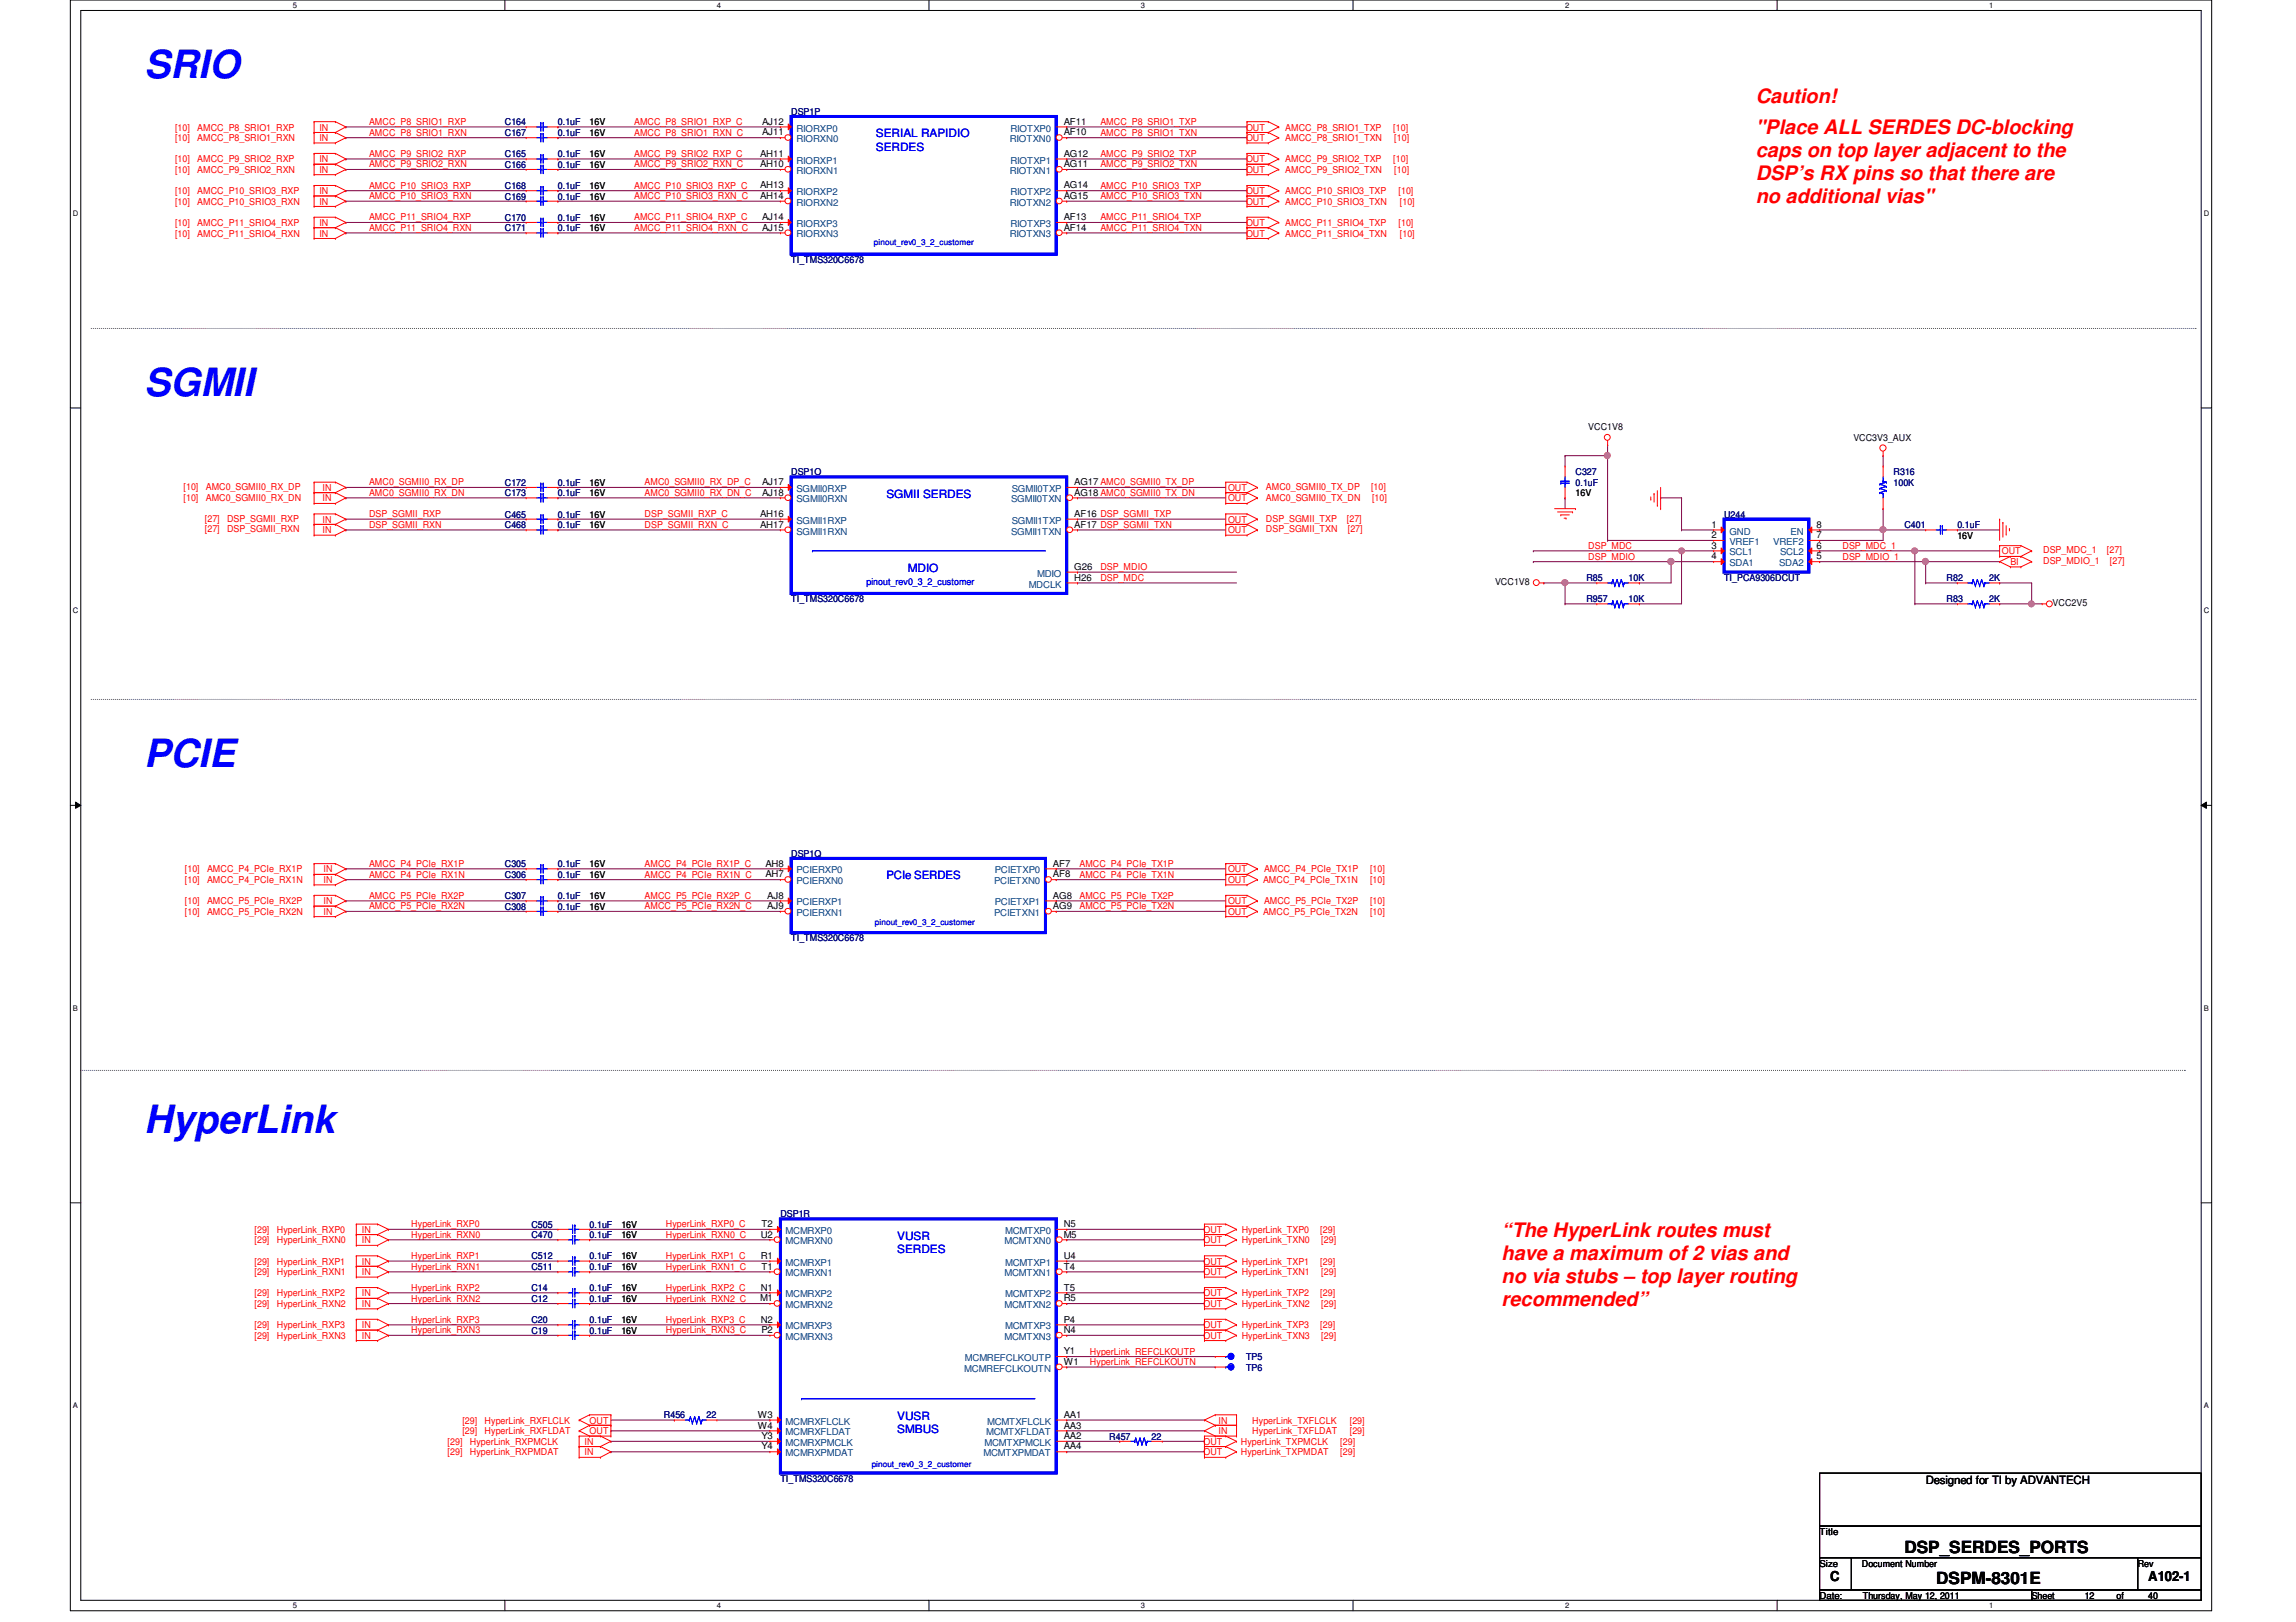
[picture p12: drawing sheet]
<svg xmlns="http://www.w3.org/2000/svg" width="297mm" height="210mm" viewBox="0 0 297 210" stroke-linecap="round" stroke-linejoin="round" font-family="sans-serif">
<defs><g id="words">
<g font-size="5" fill="#00f">
<text x="18.7" y="10.1">SRIO</text>
<text x="18.7" y="51.2">SGMII</text>
<text x="18.7" y="99.2">PCIE</text>
<text x="18.7" y="146.6">HyperLink</text>
</g>
<g font-size="2.6" fill="#f00">
<text x="227.2" y="17.4">&quot;Place ALL SERDES DC-blocking</text>
<text x="227.2" y="13.3">Caution!</text>
<text x="227.2" y="20.4">caps on top layer adjacent to the</text>
<text x="227.2" y="23.3">DSP’s RX pins so that there are</text>
<text x="227.2" y="26.3">no additional vias&quot;</text>
<text x="194.3" y="160.1">“The HyperLink routes must</text>
<text x="194.3" y="163">have a maximum of 2 vias and</text>
<text x="194.3" y="166">no via stubs – top layer routing</text>
<text x="194.3" y="169">recommended”</text>
</g>
<g font-size="2.2">
<text x="246.4" y="200.9">DSP_SERDES_PORTS</text>
<text x="250.5" y="205">DSPM-8301E</text>
</g>
<g font-size="1.8">
<text x="236.8" y="204.6">C</text>
<text x="277.9" y="204.6">A102-1</text>
</g>
<g font-size="1.5" fill="#00f">
<text x="113.3" y="17.8">SERIAL RAPIDIO</text>
<text x="113.3" y="19.5">SERDES</text>
<text x="114.7" y="64.4">SGMII SERDES</text>
<text x="117.4" y="74">MDIO</text>
<text x="114.7" y="113.8">PCIe SERDES</text>
<text x="116.1" y="160.4">VUSR</text>
<text x="116.1" y="162.2">SERDES</text>
<text x="116.1" y="183.8">VUSR</text>
<text x="116.1" y="185.5">SMBUS</text>
</g>
<text font-size="1.5" x="249.1" y="192">Designed for TI by ADVANTECH</text>
<g font-size="1.2" fill="#f00">
<text x="22.6" y="16.9">[10]</text>
<text x="25.5" y="16.9">AMCC_P8_SRIO1_RXP</text>
<text x="41.3" y="16.9">IN</text>
<text x="47.7" y="16.2">AMCC_P8_SRIO1_RXP</text>
<text x="47.7" y="17.6">AMCC_P8_SRIO1_RXN</text>
<text x="82" y="16.2">AMCC_P8_SRIO1_RXP_C</text>
<text x="82" y="17.6">AMCC_P8_SRIO1_RXN_C</text>
<text x="142.4" y="17.6">AMCC_P8_SRIO1_TXN</text>
<text x="142.4" y="16.2">AMCC_P8_SRIO1_TXP</text>
<text x="161.2" y="16.9">OUT</text>
<text x="166.3" y="16.9">AMCC_P8_SRIO1_TXP</text>
<text x="180.3" y="16.9">[10]</text>
<text x="22.6" y="18.3">[10]</text>
<text x="22.6" y="21">[10]</text>
<text x="22.6" y="22.4">[10]</text>
<text x="25.5" y="18.3">AMCC_P8_SRIO1_RXN</text>
<text x="25.5" y="21">AMCC_P9_SRIO2_RXP</text>
<text x="25.5" y="22.4">AMCC_P9_SRIO2_RXN</text>
<text x="41.3" y="18.3">IN</text>
<text x="41.3" y="21">IN</text>
<text x="41.3" y="22.4">IN</text>
<text x="47.7" y="20.3">AMCC_P9_SRIO2_RXP</text>
<text x="47.7" y="21.7">AMCC_P9_SRIO2_RXN</text>
<text x="82" y="20.3">AMCC_P9_SRIO2_RXP_C</text>
<text x="82" y="21.7">AMCC_P9_SRIO2_RXN_C</text>
<text x="142.4" y="21.7">AMCC_P9_SRIO2_TXN</text>
<text x="142.4" y="20.3">AMCC_P9_SRIO2_TXP</text>
<text x="161.2" y="21">OUT</text>
<text x="161.2" y="18.3">OUT</text>
<text x="161.2" y="22.4">OUT</text>
<text x="166.3" y="22.4">AMCC_P9_SRIO2_TXN</text>
<text x="166.3" y="21">AMCC_P9_SRIO2_TXP</text>
<text x="166.3" y="18.3">AMCC_P8_SRIO1_TXN</text>
<text x="180.3" y="21">[10]</text>
<text x="180.4" y="22.4">[10]</text>
<text x="180.4" y="18.3">[10]</text>
<text x="22.6" y="29.3">[10]</text>
<text x="22.6" y="25.1">[10]</text>
<text x="22.6" y="26.5">[10]</text>
<text x="25.5" y="29.3">AMCC_P11_SRIO4_RXP</text>
<text x="25.5" y="25.1">AMCC_P10_SRIO3_RXP</text>
<text x="25.5" y="26.5">AMCC_P10_SRIO3_RXN</text>
<text x="41.3" y="29.3">IN</text>
<text x="41.3" y="25.1">IN</text>
<text x="41.3" y="26.5">IN</text>
<text x="47.7" y="24.4">AMCC_P10_SRIO3_RXP</text>
<text x="47.7" y="25.8">AMCC_P10_SRIO3_RXN</text>
<text x="47.7" y="29.9">AMCC_P11_SRIO4_RXN</text>
<text x="47.7" y="28.5">AMCC_P11_SRIO4_RXP</text>
<text x="82" y="24.4">AMCC_P10_SRIO3_RXP_C</text>
<text x="82" y="25.8">AMCC_P10_SRIO3_RXN_C</text>
<text x="82" y="28.5">AMCC_P11_SRIO4_RXP_C</text>
<text x="82" y="29.9">AMCC_P11_SRIO4_RXN_C</text>
<text x="142.4" y="28.5">AMCC_P11_SRIO4_TXP</text>
<text x="142.4" y="29.9">AMCC_P11_SRIO4_TXN</text>
<text x="142.4" y="24.4">AMCC_P10_SRIO3_TXP</text>
<text x="142.4" y="25.8">AMCC_P10_SRIO3_TXN</text>
<text x="161.2" y="29.3">OUT</text>
<text x="161.2" y="25.1">OUT</text>
<text x="161.2" y="26.5">OUT</text>
<text x="166.3" y="29.3">AMCC_P11_SRIO4_TXP</text>
<text x="166.3" y="25.1">AMCC_P10_SRIO3_TXP</text>
<text x="166.3" y="26.5">AMCC_P10_SRIO3_TXN</text>
<text x="180.9" y="29.3">[10]</text>
<text x="180.9" y="25.1">[10]</text>
<text x="181.1" y="26.5">[10]</text>
<text x="22.6" y="30.6">[10]</text>
<text x="25.5" y="30.6">AMCC_P11_SRIO4_RXN</text>
<text x="41.3" y="30.6">IN</text>
<text x="161.2" y="30.6">OUT</text>
<text x="166.3" y="30.6">AMCC_P11_SRIO4_TXN</text>
<text x="181.1" y="30.6">[10]</text>
<text x="23.7" y="63.4">[10]</text>
<text x="23.7" y="64.8">[10]</text>
<text x="26.6" y="63.4">AMC0_SGMII0_RX_DP</text>
<text x="26.6" y="64.8">AMC0_SGMII0_RX_DN</text>
<text x="41.7" y="63.5">IN</text>
<text x="41.7" y="64.9">IN</text>
<text x="47.7" y="64.2">AMC0_SGMII0_RX_DN</text>
<text x="47.7" y="62.8">AMC0_SGMII0_RX_DP</text>
<text x="83.4" y="62.8">AMC0_SGMII0_RX_DP_C</text>
<text x="83.4" y="64.2">AMC0_SGMII0_RX_DN_C</text>
<text x="158.9" y="63.5">OUT</text>
<text x="158.9" y="64.9">OUT</text>
<text x="163.8" y="64.8">AMC0_SGMII0_TX_DN</text>
<text x="163.8" y="63.4">AMC0_SGMII0_TX_DP</text>
<text x="177.4" y="63.4">[10]</text>
<text x="177.5" y="64.8">[10]</text>
<text x="26.5" y="67.5">[27]</text>
<text x="26.5" y="68.9">[27]</text>
<text x="29.4" y="67.5">DSP_SGMII_RXP</text>
<text x="29.4" y="68.9">DSP_SGMII_RXN</text>
<text x="41.7" y="67.6">IN</text>
<text x="41.7" y="69">IN</text>
<text x="47.7" y="66.9">DSP_SGMII_RXP</text>
<text x="47.7" y="68.3">DSP_SGMII_RXN</text>
<text x="83.4" y="66.9">DSP_SGMII_RXP_C</text>
<text x="83.4" y="68.3">DSP_SGMII_RXN_C</text>
<text x="158.9" y="69">OUT</text>
<text x="158.9" y="67.6">OUT</text>
<text x="163.8" y="68.9">DSP_SGMII_TXN</text>
<text x="163.8" y="67.5">DSP_SGMII_TXP</text>
<text x="174.2" y="67.5">[27]</text>
<text x="174.4" y="68.9">[27]</text>
<text x="205.5" y="71">DSP_MDC</text>
<text x="238.4" y="71">DSP_MDC_1</text>
<text x="259" y="71.8">OUT</text>
<text x="264.3" y="71.6">DSP_MDC_1</text>
<text x="272.6" y="71.6">[27]</text>
<text x="142.4" y="75.2">DSP_MDC</text>
<text x="142.4" y="73.8">DSP_MDIO</text>
<text x="205.5" y="72.4">DSP_MDIO</text>
<text x="238.4" y="72.4">DSP_MDIO_1</text>
<text x="260.1" y="73.2">BI</text>
<text x="264.3" y="73">DSP_MDIO_1</text>
<text x="273" y="73">[27]</text>
<text x="23.9" y="112.9">[10]</text>
<text x="26.8" y="112.9">AMCC_P4_PCIe_RX1P</text>
<text x="41.9" y="112.9">IN</text>
<text x="47.7" y="112.2">AMCC_P4_PCIe_RX1P</text>
<text x="47.7" y="113.6">AMCC_P4_PCIe_RX1N</text>
<text x="83.4" y="112.2">AMCC_P4_PCIe_RX1P_C</text>
<text x="83.4" y="113.6">AMCC_P4_PCIe_RX1N_C</text>
<text x="139.7" y="113.6">AMCC_P4_PCIe_TX1N</text>
<text x="139.7" y="112.2">AMCC_P4_PCIe_TX1P</text>
<text x="158.9" y="112.9">OUT</text>
<text x="163.5" y="112.9">AMCC_P4_PCIe_TX1P</text>
<text x="177.2" y="112.9">[10]</text>
<text x="23.9" y="114.3">[10]</text>
<text x="23.9" y="117">[10]</text>
<text x="23.9" y="118.4">[10]</text>
<text x="26.8" y="114.3">AMCC_P4_PCIe_RX1N</text>
<text x="26.8" y="117">AMCC_P5_PCIe_RX2P</text>
<text x="26.8" y="118.4">AMCC_P5_PCIe_RX2N</text>
<text x="41.9" y="114.3">IN</text>
<text x="41.9" y="117">IN</text>
<text x="41.9" y="118.4">IN</text>
<text x="47.7" y="116.3">AMCC_P5_PCIe_RX2P</text>
<text x="47.7" y="117.7">AMCC_P5_PCIe_RX2N</text>
<text x="83.4" y="116.3">AMCC_P5_PCIe_RX2P_C</text>
<text x="83.4" y="117.7">AMCC_P5_PCIe_RX2N_C</text>
<text x="139.7" y="116.3">AMCC_P5_PCIe_TX2P</text>
<text x="139.7" y="117.7">AMCC_P5_PCIe_TX2N</text>
<text x="158.9" y="117">OUT</text>
<text x="158.9" y="114.3">OUT</text>
<text x="158.9" y="118.4">OUT</text>
<text x="163.4" y="114.3">AMCC_P4_PCIe_TX1N</text>
<text x="163.4" y="118.4">AMCC_P5_PCIe_TX2N</text>
<text x="163.5" y="117">AMCC_P5_PCIe_TX2P</text>
<text x="177.2" y="117">[10]</text>
<text x="177.2" y="114.3">[10]</text>
<text x="177.2" y="118.4">[10]</text>
<text x="32.9" y="159.6">[29]</text>
<text x="32.9" y="160.9">[29]</text>
<text x="35.8" y="159.6">HyperLink_RXP0</text>
<text x="35.8" y="160.9">HyperLink_RXN0</text>
<text x="46.8" y="159.6">IN</text>
<text x="46.8" y="160.9">IN</text>
<text x="53.2" y="158.8">HyperLink_RXP0</text>
<text x="53.2" y="160.2">HyperLink_RXN0</text>
<text x="86.1" y="158.8">HyperLink_RXP0_C</text>
<text x="86.1" y="160.2">HyperLink_RXN0_C</text>
<text x="155.7" y="159.6">OUT</text>
<text x="155.7" y="160.9">OUT</text>
<text x="160.7" y="159.6">HyperLink_TXP0</text>
<text x="160.7" y="160.9">HyperLink_TXN0</text>
<text x="170.8" y="159.6">[29]</text>
<text x="170.9" y="160.9">[29]</text>
<text x="32.9" y="163.7">[29]</text>
<text x="32.9" y="165">[29]</text>
<text x="32.9" y="167.8">[29]</text>
<text x="35.8" y="163.7">HyperLink_RXP1</text>
<text x="35.8" y="165">HyperLink_RXN1</text>
<text x="35.8" y="167.8">HyperLink_RXP2</text>
<text x="46.8" y="163.7">IN</text>
<text x="46.8" y="165">IN</text>
<text x="46.8" y="167.8">IN</text>
<text x="53.2" y="162.9">HyperLink_RXP1</text>
<text x="53.2" y="164.3">HyperLink_RXN1</text>
<text x="53.2" y="167">HyperLink_RXP2</text>
<text x="86.1" y="164.3">HyperLink_RXN1_C</text>
<text x="86.1" y="167">HyperLink_RXP2_C</text>
<text x="86.1" y="162.9">HyperLink_RXP1_C</text>
<text x="155.7" y="163.7">OUT</text>
<text x="155.7" y="165">OUT</text>
<text x="155.7" y="167.8">OUT</text>
<text x="160.7" y="163.7">HyperLink_TXP1</text>
<text x="160.7" y="165">HyperLink_TXN1</text>
<text x="160.7" y="167.8">HyperLink_TXP2</text>
<text x="170.8" y="163.7">[29]</text>
<text x="170.8" y="167.8">[29]</text>
<text x="170.9" y="165">[29]</text>
<text x="32.9" y="173.3">[29]</text>
<text x="32.9" y="171.9">[29]</text>
<text x="32.9" y="169.2">[29]</text>
<text x="35.8" y="173.3">HyperLink_RXN3</text>
<text x="35.8" y="171.9">HyperLink_RXP3</text>
<text x="35.8" y="169.2">HyperLink_RXN2</text>
<text x="46.8" y="173.3">IN</text>
<text x="46.8" y="171.9">IN</text>
<text x="46.8" y="169.2">IN</text>
<text x="53.2" y="168.4">HyperLink_RXN2</text>
<text x="53.2" y="171.2">HyperLink_RXP3</text>
<text x="53.2" y="172.6">HyperLink_RXN3</text>
<text x="86.1" y="172.6">HyperLink_RXN3_C</text>
<text x="86.1" y="168.4">HyperLink_RXN2_C</text>
<text x="86.1" y="171.2">HyperLink_RXP3_C</text>
<text x="155.7" y="169.2">OUT</text>
<text x="155.7" y="171.9">OUT</text>
<text x="155.7" y="173.3">OUT</text>
<text x="160.7" y="169.2">HyperLink_TXN2</text>
<text x="160.7" y="171.9">HyperLink_TXP3</text>
<text x="160.7" y="173.3">HyperLink_TXN3</text>
<text x="170.8" y="171.9">[29]</text>
<text x="170.9" y="169.2">[29]</text>
<text x="170.9" y="173.3">[29]</text>
<text x="141" y="175.3">HyperLink_REFCLKOUTP</text>
<text x="141" y="176.7">HyperLink_REFCLKOUTN</text>
<text x="59.8" y="184.2">[29]</text>
<text x="59.8" y="185.6">[29]</text>
<text x="62.7" y="184.2">HyperLink_RXFLCLK</text>
<text x="62.7" y="185.6">HyperLink_RXFLDAT</text>
<text x="76.3" y="185.6">OUT</text>
<text x="76.3" y="184.2">OUT</text>
<text x="157.6" y="184.2">IN</text>
<text x="157.6" y="185.6">IN</text>
<text x="162" y="184.2">HyperLink_TXFLCLK</text>
<text x="162" y="185.6">HyperLink_TXFLDAT</text>
<text x="174.6" y="184.2">[29]</text>
<text x="174.6" y="185.6">[29]</text>
<text x="57.9" y="187">[29]</text>
<text x="57.9" y="188.3">[29]</text>
<text x="60.8" y="187">HyperLink_RXPMCLK</text>
<text x="60.8" y="188.3">HyperLink_RXPMDAT</text>
<text x="75.6" y="187">IN</text>
<text x="75.6" y="188.3">IN</text>
<text x="155.7" y="187">OUT</text>
<text x="155.7" y="188.3">OUT</text>
<text x="160.5" y="187">HyperLink_TXPMCLK</text>
<text x="160.5" y="188.3">HyperLink_TXPMDAT</text>
<text x="173.4" y="187">[29]</text>
<text x="173.4" y="188.3">[29]</text>
</g>
<g font-size="1.2" fill="#000080">
<text x="65.3" y="16.2">C164</text>
<text x="65.3" y="17.6">C167</text>
<text x="72.2" y="16.2">0.1uF</text>
<text x="72.2" y="17.6">0.1uF</text>
<text x="102.4" y="14.9">DSP1P</text>
<text x="65.3" y="20.3">C165</text>
<text x="65.3" y="21.7">C166</text>
<text x="72.2" y="20.3">0.1uF</text>
<text x="72.2" y="21.7">0.1uF</text>
<text x="65.3" y="24.4">C168</text>
<text x="65.3" y="28.6">C170</text>
<text x="65.3" y="29.9">C171</text>
<text x="65.3" y="25.8">C169</text>
<text x="72.2" y="24.4">0.1uF</text>
<text x="72.2" y="28.6">0.1uF</text>
<text x="72.2" y="29.9">0.1uF</text>
<text x="72.2" y="25.8">0.1uF</text>
<text x="102.4" y="34">TI_TMS320C6678</text>
<text x="65.3" y="62.9">C172</text>
<text x="65.3" y="64.2">C173</text>
<text x="72.2" y="62.9">0.1uF</text>
<text x="72.2" y="64.2">0.1uF</text>
<text x="102.4" y="61.5">DSP1O</text>
<text x="203.8" y="61.5">C327</text>
<text x="203.8" y="62.9">0.1uF</text>
<text x="245" y="61.5">R316</text>
<text x="245" y="62.9">100K</text>
<text x="65.3" y="68.3">C468</text>
<text x="65.3" y="67">C465</text>
<text x="72.2" y="68.3">0.1uF</text>
<text x="72.2" y="67">0.1uF</text>
<text x="223.1" y="67">U244</text>
<text x="246.4" y="68.3">C401</text>
<text x="253.2" y="68.3">0.1uF</text>
<text x="102.4" y="77.9">TI_TMS320C6678</text>
<text x="205.2" y="77.9">R957</text>
<text x="205.2" y="75.2">R85</text>
<text x="210.7" y="77.9">10K</text>
<text x="210.7" y="75.2">10K</text>
<text x="223.1" y="75.2">TI_PCA9306DCUT</text>
<text x="251.8" y="77.9">R83</text>
<text x="251.8" y="75.2">R82</text>
<text x="257.3" y="77.9">2K</text>
<text x="257.3" y="75.2">2K</text>
<text x="65.3" y="112.2">C305</text>
<text x="65.3" y="113.6">C306</text>
<text x="72.2" y="112.2">0.1uF</text>
<text x="72.2" y="113.6">0.1uF</text>
<text x="102.4" y="110.9">DSP1Q</text>
<text x="65.3" y="116.3">C307</text>
<text x="65.3" y="117.7">C308</text>
<text x="72.2" y="116.3">0.1uF</text>
<text x="72.2" y="117.7">0.1uF</text>
<text x="102.4" y="121.8">TI_TMS320C6678</text>
<text x="68.7" y="160.2">C470</text>
<text x="68.7" y="158.9">C505</text>
<text x="76.3" y="160.2">0.1uF</text>
<text x="76.3" y="158.9">0.1uF</text>
<text x="101" y="157.5">DSP1R</text>
<text x="68.7" y="164.3">C511</text>
<text x="68.7" y="163">C512</text>
<text x="68.7" y="167.1">C14</text>
<text x="76.3" y="164.3">0.1uF</text>
<text x="76.3" y="163">0.1uF</text>
<text x="76.3" y="167.1">0.1uF</text>
<text x="68.7" y="171.2">C20</text>
<text x="68.7" y="172.6">C19</text>
<text x="68.7" y="168.4">C12</text>
<text x="76.3" y="171.2">0.1uF</text>
<text x="76.3" y="172.6">0.1uF</text>
<text x="76.3" y="168.4">0.1uF</text>
<text x="161.2" y="176">TP5</text>
<text x="161.2" y="177.4">TP6</text>
<text x="85.9" y="183.6">R456</text>
<text x="91.4" y="183.6">22</text>
<text x="101" y="191.8">TI_TMS320C6678</text>
<text x="143.5" y="186.3">R457</text>
<text x="149" y="186.3">22</text>
</g>
<g font-size="1.2">
<text x="76.3" y="16.2">16V</text>
<text x="76.3" y="17.6">16V</text>
<text x="98.6" y="16.1">AJ12</text>
<text x="98.6" y="17.5">AJ11</text>
<text x="137.6" y="16.1">AF11</text>
<text x="137.6" y="17.5">AF10</text>
<text x="76.3" y="20.3">16V</text>
<text x="76.3" y="21.7">16V</text>
<text x="98.3" y="21.6">AH10</text>
<text x="98.3" y="20.3">AH11</text>
<text x="137.6" y="20.3">AG12</text>
<text x="137.6" y="21.6">AG11</text>
<text x="76.3" y="24.4">16V</text>
<text x="76.3" y="28.6">16V</text>
<text x="76.3" y="29.9">16V</text>
<text x="76.3" y="25.8">16V</text>
<text x="98.3" y="25.7">AH14</text>
<text x="98.3" y="24.4">AH13</text>
<text x="98.6" y="29.8">AJ15</text>
<text x="98.6" y="28.5">AJ14</text>
<text x="137.6" y="25.7">AG15</text>
<text x="137.6" y="24.4">AG14</text>
<text x="137.6" y="29.8">AF14</text>
<text x="137.6" y="28.5">AF13</text>
<text x="205.5" y="55.7">VCC1V8</text>
<text x="239.8" y="57.1">VCC3V3_AUX</text>
<text x="76.3" y="62.9">16V</text>
<text x="76.3" y="64.2">16V</text>
<text x="98.6" y="62.8">AJ17</text>
<text x="98.6" y="64.1">AJ18</text>
<text x="139" y="62.8">AG17 AMC0_SGMII0_TX_DP</text>
<text x="139" y="64.1">AG18 AMC0_SGMII0_TX_DN</text>
<text x="203.8" y="64.2">16V</text>
<text x="76.3" y="68.3">16V</text>
<text x="76.3" y="67">16V</text>
<text x="98.3" y="66.9">AH16</text>
<text x="98.3" y="68.3">AH17</text>
<text x="139" y="66.9">AF16 DSP_SGMII_TXP</text>
<text x="139" y="68.3">AF17 DSP_SGMII_TXN</text>
<text x="221.4" y="68.3">1</text>
<text x="221.4" y="69.6">2</text>
<text x="221.4" y="71">3</text>
<text x="235" y="71">6</text>
<text x="235" y="69.6">7</text>
<text x="235" y="68.3">8</text>
<text x="253.2" y="69.7">16V</text>
<text x="139" y="73.7">G26</text>
<text x="139" y="75.1">H26</text>
<text x="193.4" y="75.7">VCC1V8</text>
<text x="221.4" y="72.4">4</text>
<text x="235" y="72.4">5</text>
<text x="265.6" y="78.5">VCC2V5</text>
<text x="76.3" y="112.2">16V</text>
<text x="76.3" y="113.6">16V</text>
<text x="99" y="113.5">AH7</text>
<text x="99" y="112.1">AH8</text>
<text x="136.2" y="113.5">AF8</text>
<text x="136.2" y="112.1">AF7</text>
<text x="76.3" y="116.3">16V</text>
<text x="76.3" y="117.7">16V</text>
<text x="99.3" y="117.6">AJ9</text>
<text x="99.3" y="116.3">AJ8</text>
<text x="136.2" y="116.3">AG8</text>
<text x="136.2" y="117.6">AG9</text>
<text x="80.4" y="160.2">16V</text>
<text x="80.4" y="158.9">16V</text>
<text x="98.4" y="160.1">U2</text>
<text x="98.5" y="158.8">T2</text>
<text x="137.6" y="158.8">N5</text>
<text x="137.6" y="160.1">M5</text>
<text x="80.4" y="164.3">16V</text>
<text x="80.4" y="163">16V</text>
<text x="80.4" y="167.1">16V</text>
<text x="98.4" y="167">N1</text>
<text x="98.4" y="162.9">R1</text>
<text x="98.5" y="164.3">T1</text>
<text x="137.6" y="162.9">U4</text>
<text x="137.6" y="164.3">T4</text>
<text x="137.6" y="167">T5</text>
<text x="80.4" y="171.2">16V</text>
<text x="80.4" y="172.6">16V</text>
<text x="80.4" y="168.4">16V</text>
<text x="98.3" y="168.4">M1</text>
<text x="98.4" y="171.2">N2</text>
<text x="98.5" y="172.5">P2</text>
<text x="137.6" y="171.2">P4</text>
<text x="137.6" y="172.5">N4</text>
<text x="137.6" y="168.4">R5</text>
<text x="137.6" y="175.3">Y1</text>
<text x="137.6" y="176.6">W1</text>
<text x="98" y="183.5">W3</text>
<text x="98" y="184.9">W4</text>
<text x="137.6" y="183.5">AA1</text>
<text x="137.6" y="184.9">AA3</text>
<text x="98.5" y="186.2">Y3</text>
<text x="98.5" y="187.6">Y4</text>
<text x="137.6" y="186.2">AA2</text>
<text x="137.6" y="187.6">AA4</text>
<text x="235.4" y="198.6">Title</text>
<text x="235.4" y="202.7">Size</text>
<text x="240.9" y="202.7">Document Number</text>
<text x="276.6" y="202.7">Rev</text>
<text x="235.4" y="206.9">Date:</text>
<text x="241" y="206.9">Thursday, May 12, 2011</text>
<text x="262.8" y="206.9">Sheet</text>
<text x="269.7" y="206.9">12</text>
<text x="273.8" y="206.9">of</text>
<text x="277.9" y="206.9">40</text>
</g>
<g font-size="1.2" fill="#004080">
<text x="103" y="17">RIORXP0</text>
<text x="130.7" y="17">RIOTXP0</text>
<text x="103" y="18.4">RIORXN0</text>
<text x="103" y="22.5">RIORXN1</text>
<text x="103" y="21.2">RIORXP1</text>
<text x="130.6" y="22.5">RIOTXN1</text>
<text x="130.6" y="18.4">RIOTXN0</text>
<text x="130.7" y="21.2">RIOTXP1</text>
<text x="103" y="29.4">RIORXP3</text>
<text x="103" y="26.6">RIORXN2</text>
<text x="103" y="25.3">RIORXP2</text>
<text x="130.6" y="26.6">RIOTXN2</text>
<text x="130.7" y="25.3">RIOTXP2</text>
<text x="130.7" y="29.4">RIOTXP3</text>
<text x="103" y="30.7">RIORXN3</text>
<text x="130.6" y="30.7">RIOTXN3</text>
<text x="103" y="63.7">SGMII0RXP</text>
<text x="103" y="65">SGMII0RXN</text>
<text x="130.8" y="65">SGMII0TXN</text>
<text x="130.9" y="63.7">SGMII0TXP</text>
<text x="103" y="67.8">SGMII1RXP</text>
<text x="103" y="69.2">SGMII1RXN</text>
<text x="130.8" y="69.2">SGMII1TXN</text>
<text x="130.9" y="67.8">SGMII1TXP</text>
<text x="223.7" y="69.2">GND</text>
<text x="223.7" y="70.5">VREF1</text>
<text x="223.7" y="71.9">SCL1</text>
<text x="229.4" y="70.5">VREF2</text>
<text x="230.3" y="71.9">SCL2</text>
<text x="231.6" y="69.2">EN</text>
<text x="133.1" y="76">MDCLK</text>
<text x="134.2" y="74.6">MDIO</text>
<text x="223.7" y="73.3">SDA1</text>
<text x="230.2" y="73.3">SDA2</text>
<text x="103" y="113">PCIERXP0</text>
<text x="128.7" y="113">PCIETXP0</text>
<text x="103" y="118.5">PCIERXN1</text>
<text x="103" y="117.2">PCIERXP1</text>
<text x="103" y="114.4">PCIERXN0</text>
<text x="128.6" y="118.5">PCIETXN1</text>
<text x="128.6" y="114.4">PCIETXN0</text>
<text x="128.7" y="117.2">PCIETXP1</text>
<text x="101.6" y="161">MCMRXN0</text>
<text x="101.6" y="159.7">MCMRXP0</text>
<text x="130" y="161">MCMTXN0</text>
<text x="130" y="159.7">MCMTXP0</text>
<text x="101.6" y="167.9">MCMRXP2</text>
<text x="101.6" y="165.2">MCMRXN1</text>
<text x="101.6" y="163.8">MCMRXP1</text>
<text x="130" y="165.2">MCMTXN1</text>
<text x="130" y="163.8">MCMTXP1</text>
<text x="130" y="167.9">MCMTXP2</text>
<text x="101.6" y="169.3">MCMRXN2</text>
<text x="101.6" y="173.4">MCMRXN3</text>
<text x="101.6" y="172">MCMRXP3</text>
<text x="130" y="173.4">MCMTXN3</text>
<text x="130" y="169.3">MCMTXN2</text>
<text x="130" y="172">MCMTXP3</text>
<text x="124.8" y="177.5">MCMREFCLKOUTN</text>
<text x="124.8" y="176.1">MCMREFCLKOUTP</text>
<text x="101.6" y="184.4">MCMRXFLCLK</text>
<text x="101.6" y="185.8">MCMRXFLDAT</text>
<text x="127.6" y="185.8">MCMTXFLDAT</text>
<text x="127.7" y="184.4">MCMTXFLCLK</text>
<text x="101.6" y="187.1">MCMRXPMCLK</text>
<text x="101.6" y="188.5">MCMRXPMDAT</text>
<text x="127.3" y="188.5">MCMTXPMDAT</text>
<text x="127.4" y="187.1">MCMTXPMCLK</text>
</g>
<text font-size="1.2" fill="#00f" x="112.1" y="75.7">pinout_rev0_3_2_customer</text>
<g font-size="1.1" fill="#00f">
<text x="113.1" y="31.7">pinout_rev0_3_2_customer</text>
<text x="113.2" y="119.7">pinout_rev0_3_2_customer</text>
<text x="112.8" y="189.8">pinout_rev0_3_2_customer</text>
</g>
<g font-size="1">
<text x="37.9" y="1">5</text>
<text x="92.7" y="1">4</text>
<text x="147.6" y="1">3</text>
<text x="202.5" y="1">2</text>
<text x="257.3" y="1">1</text>
<text x="9.4" y="27.9">D</text>
<text x="285.1" y="27.9">D</text>
<text x="9.4" y="79.4">C</text>
<text x="285.1" y="79.4">C</text>
<text x="9.4" y="130.8">B</text>
<text x="285.1" y="130.8">B</text>
<text x="9.4" y="182.2">A</text>
<text x="285.1" y="182.2">A</text>
<text x="37.9" y="208.1">5</text>
<text x="92.7" y="208.1">4</text>
<text x="147.6" y="208.1">3</text>
<text x="202.5" y="208.1">2</text>
<text x="257.3" y="208.1">1</text>
</g>
</g></defs>
<path d="M9.1 0h277v208.4h-277zM10.5 1.4h274.3v205.7h-274.3z" fill="none" stroke="#000" stroke-width=".13"/>
<g fill="#fff">
<path d="M37.9 .1h.5v1.1h-.5z"/>
<path d="M37.9 207.2h.5v1.1h-.5z"/>
</g>
<path d="M65.3 0v1.4M65.3 207.1v1.3" fill="none" stroke="#000" stroke-width=".13"/>
<g fill="#fff">
<path d="M92.7 .1h.6v1.1h-.6z"/>
<path d="M92.7 207.2h.6v1.1h-.6z"/>
</g>
<path d="M120.2 0v1.4M120.2 207.1v1.3" fill="none" stroke="#000" stroke-width=".13"/>
<g fill="#fff">
<path d="M147.6 .1h.6v1.1h-.6z"/>
<path d="M147.6 207.2h.6v1.1h-.6z"/>
</g>
<path d="M175 0v1.4M175 207.1v1.3" fill="none" stroke="#000" stroke-width=".13"/>
<g fill="#fff">
<path d="M202.5 .1h.5v1.1h-.5z"/>
<path d="M202.5 207.2h.5v1.1h-.5z"/>
</g>
<path d="M229.9 0v1.4M229.9 207.1v1.3" fill="none" stroke="#000" stroke-width=".13"/>
<g fill="#fff">
<path d="M257.3 .1h.6v1.1h-.6z"/>
<path d="M257.3 207.2h.6v1.1h-.6z"/>
<path d="M9.4 27.1h.8v1.1h-.8z"/>
<path d="M285.1 27.1h.7v1.1h-.7z"/>
<path d="M9.4 78.5h.8v1.1h-.8z"/>
<path d="M285.1 78.5h.7v1.1h-.7z"/>
</g>
<path d="M9.1 52.8h1.4M284.8 52.8h1.3" fill="none" stroke="#000" stroke-width=".13"/>
<g fill="#fff">
<path d="M9.4 129.9h.7v1.1h-.7z"/>
<path d="M285.1 129.9h.6v1.1h-.6z"/>
</g>
<path d="M9.1 104.2h1.4M9.8 103.8l.7 .4-.7 .4zM284.8 104.2l.6-.4v.8zM284.8 104.2h1.3" fill="none" stroke="#000" stroke-width=".13"/>
<path d="M9.8 103.8l.7 .4-.7 .4zM284.8 104.2l.6-.4v.8z" fill="#000"/>
<g fill="#fff">
<path d="M9.4 181.4h.7v1.1h-.7z"/>
<path d="M285.1 181.4h.6v1.1h-.6z"/>
</g>
<path d="M9.1 155.7h1.4M284.8 155.7h1.3" fill="none" stroke="#000" stroke-width=".13"/>
<path d="M11.8 42.5h272.3M284.1 42.5h.1M11.8 90.5h272.3M284.1 90.5h.1M10.5 138.5h272.2M282.7 138.5h.1" fill="none" stroke="#000" stroke-width=".13" stroke-dasharray="0 .3"/>
<g fill="none" stroke="#800040" stroke-width=".13">
<path d="M44.7 16.4h.1M44.7 17.8h.1M44.7 16.4h23.4M44.7 17.8h23.4M72.2 16.4h.1M72.2 17.8h.1M72.2 16.4h28.8M72.2 17.8h28.8M138 17.8h.1M138 16.4h.1M138 16.4h23.3M138 17.8h23.3"/>
<path d="M44.7 20.6h.1M44.7 21.9h.1M44.7 24.7h.1M44.7 26h.1M44.7 30.1h.1M44.7 28.8h.1M44.7 20.6h23.4M44.7 21.9h23.4M44.7 24.7h23.4M44.7 26h23.4M44.7 28.8h23.4M44.7 30.1h23.4"/>
<path d="M72.2 20.6h.1M72.2 21.9h.1M72.2 24.7h.1M72.2 26h.1M72.2 28.8h.1M72.2 30.1h.1M72.2 20.6h28.8M72.2 21.9h28.8M72.2 24.7h28.8M72.2 26h28.8M72.2 28.8h28.8M72.2 30.1h28.8"/>
<path d="M138 28.8h.1M138 30.1h.1M138 24.7h.1M138 26h.1M138 21.9h.1M138 20.6h.1M138 20.6h23.3M138 21.9h23.3M138 24.7h23.3M138 26h23.3M138 28.8h23.3M138 30.1h23.3"/>
<path d="M44.7 64.4h.1M44.7 63.1h.1M44.7 67.2h.1M44.7 68.6h.1M44.7 63.1h23.4M44.7 64.4h23.4M44.7 67.2h23.4M44.7 68.6h23.4M72.2 63.1h.1M72.2 64.4h.1M72.2 67.2h.1M72.2 68.6h.1"/>
<path d="M72.2 63.1h28.8M72.2 64.4h28.8M72.2 67.2h28.8M72.2 68.6h28.8M139.4 63.1h.1M139.4 64.4h.1M139.4 75.4h.1M139.4 74h.1M139.4 67.2h.1M139.4 68.6h.1M139.4 63.1h19.2M139.4 64.4h19.2"/>
<path d="M139.4 67.2h19.2M139.4 68.6h19.2M139.4 75.4h20.6M139.4 74h20.6M247.7 71.3h.1M247.7 71.3h11"/>
</g>
<circle cx="247.7" cy="71.3" r=".39" fill="#f0f"/>
<circle cx="247.7" cy="71.3" r=".39" fill="none" stroke="#f0f" stroke-width=".13"/>
<path d="M249.1 72.7h.1M249.1 72.7h9.6" fill="none" stroke="#800040" stroke-width=".13"/>
<circle cx="249.1" cy="72.7" r=".39" fill="#f0f"/>
<circle cx="249.1" cy="72.7" r=".39" fill="none" stroke="#f0f" stroke-width=".13"/>
<path d="M216.2 72.7h.1M216.2 72.7h5.5" fill="none" stroke="#800040" stroke-width=".13"/>
<circle cx="216.2" cy="72.7" r=".4" fill="#f0f"/>
<circle cx="216.2" cy="72.7" r=".4" fill="none" stroke="#f0f" stroke-width=".13"/>
<path d="M208 59h.1M208 59v10.9M214.8 64.4h.1M214.8 64.4h2.7M217.5 64.4h.1M217.5 68.6h.1M217.5 64.4v4.2M217.5 68.6h4.2" fill="none" stroke="#800040" stroke-width=".13"/>
<circle cx="207.9" cy="58.9" r=".39" fill="#f0f"/>
<circle cx="207.9" cy="58.9" r=".39" fill="none" stroke="#f0f" stroke-width=".13"/>
<path d="M202.5 59h.1M202.5 59v1.3M202.5 64.4h.1M202.5 64.4v1.4M208 69.9h.1M208 69.9h13.7M235.4 69.9h.1M243.6 68.6h.1M243.6 68.6v1.3h-8.2M243.6 68.6h5.5M253.2 68.6h.1M253.2 68.6h5.5" fill="none" stroke="#800040" stroke-width=".13"/>
<circle cx="243.6" cy="68.5" r=".39" fill="#f0f"/>
<circle cx="243.6" cy="68.5" r=".39" fill="none" stroke="#f0f" stroke-width=".13"/>
<path d="M243.6 59h.1M243.6 59v1.3M235.4 68.6h.1M243.6 65.8h.1M243.6 65.8v2.8h-8.2M262.8 78.1h.1M262.8 78.1h1.4" fill="none" stroke="#800040" stroke-width=".13"/>
<circle cx="262.8" cy="78.1" r=".38" fill="#f0f"/>
<circle cx="262.8" cy="78.1" r=".38" fill="none" stroke="#f0f" stroke-width=".13"/>
<g fill="none" stroke="#800040" stroke-width=".13">
<path d="M202.5 75.4h.1M202.5 75.4h4.1M235.4 71.3h.1M235.4 72.7h.1M235.4 71.3h12.3M235.4 72.7h13.7M247.7 78.1h.1M247.7 71.3h.1M247.7 78.1h5.5M247.7 71.3v6.8M249.1 75.4h.1M249.1 72.7h.1"/>
<path d="M249.1 75.4h4.1M249.1 72.7v2.7M258.7 78.1h.1M258.7 75.4h.1M258.7 78.1h4.1M258.7 75.4h4.1"/>
</g>
<circle cx="202.5" cy="75.4" r=".39" fill="#f0f"/>
<circle cx="202.5" cy="75.4" r=".39" fill="none" stroke="#f0f" stroke-width=".13"/>
<path d="M198.4 72.7h.1M198.4 72.7h17.8M212.1 75.4h.1M216.2 72.7h.1M216.2 72.7v2.7h-4.1M217.5 71.3h.1M217.5 71.3h4.2" fill="none" stroke="#800040" stroke-width=".13"/>
<circle cx="217.5" cy="71.3" r=".38" fill="#f0f"/>
<circle cx="217.5" cy="71.3" r=".38" fill="none" stroke="#f0f" stroke-width=".13"/>
<g fill="none" stroke="#800040" stroke-width=".13">
<path d="M202.5 59h5.5M208 59h.1M208 57.6h.1M208 57.6v1.4M198.4 71.3h.1M198.4 71.3h19.1M199.7 75.4h.1M199.7 75.4h2.8M202.5 78.1h.1M202.5 75.4h.1M202.5 78.1h4.1M202.5 75.4v2.7"/>
<path d="M212.1 78.1h.1M217.5 71.3h.1M217.5 71.3v6.8h-5.4M262.8 78.1h.1M262.8 75.4v2.7M44.7 112.4h.1M44.7 113.8h.1M44.7 116.6h.1M44.7 117.9h.1M44.7 112.4h23.4M44.7 113.8h23.4M44.7 116.6h23.4"/>
<path d="M44.7 117.9h23.4M72.2 112.4h.1M72.2 113.8h.1M72.2 116.6h.1M72.2 117.9h.1M72.2 112.4h28.8M72.2 113.8h28.8M72.2 116.6h28.8M72.2 117.9h28.8M136.6 113.8h.1M136.6 112.4h.1M136.6 116.6h.1"/>
<path d="M136.6 117.9h.1M136.6 112.4h22M136.6 113.8h22M136.6 116.6h22M136.6 117.9h22M50.2 159.1h.1M50.2 159.1h22M76.3 159.1h.1M76.3 159.1h23.3M138 159.1h.1M138 159.1h17.8M50.2 160.4h.1"/>
<path d="M50.2 163.2h.1M50.2 164.6h.1M50.2 167.3h.1M50.2 168.7h.1M50.2 171.4h.1M50.2 172.8h.1M50.2 171.4h22M50.2 172.8h22M50.2 164.6h22M50.2 167.3h22M50.2 168.7h22M50.2 163.2h22"/>
<path d="M50.2 160.4h22M76.3 164.6h.1M76.3 172.8h.1M76.3 167.3h.1M76.3 168.7h.1M76.3 171.4h.1M76.3 160.4h.1M76.3 163.2h.1M76.3 171.4h23.3M76.3 172.8h23.3M76.3 164.6h23.3M76.3 167.3h23.3"/>
<path d="M76.3 168.7h23.3M76.3 163.2h23.3M76.3 160.4h23.3M138 171.4h.1M138 172.8h.1M138 164.6h.1M138 163.2h.1M138 160.4h.1M138 175.6h.1M138 167.3h.1M138 176.9h.1M138 168.7h.1"/>
<path d="M138 171.4h17.8M138 172.8h17.8M138 164.6h17.8M138 167.3h17.8M138 168.7h17.8M138 163.2h17.8M138 160.4h17.8M138 175.6h19.2M138 176.9h19.2M79 185.2h.1M79 186.5h.1M79 187.9h.1"/>
<path d="M79 183.8h8.2M79 185.2h20.6M79 187.9h20.6M79 186.5h20.6M87.2 183.8h.1M92.7 183.8h6.9M99.6 183.8h.1M138 183.8h.1M138 185.2h.1M138 187.9h.1M138 183.8h17.8M138 185.2h17.8"/>
<path d="M138 187.9h17.8M138 186.5h6.9M144.9 186.5h.1M150.4 186.5h5.4M155.8 186.5h.1"/>
</g>
<g fill="none" stroke="#f00" stroke-width=".13">
<path d="M40.6 17.1h.1M40.6 15.7h.1M40.6 18.5h.1M40.6 19.9h.1M40.6 19.9h2.8M40.6 17.1h2.8M40.6 18.5h2.8M40.6 15.7h2.8M40.6 15.7v2.8M40.6 19.9v2.7M43.4 15.7h.1M43.4 17.1h.1"/>
<path d="M43.4 18.5h.1M43.4 19.9h.1M43.4 15.7l1.3 .7M43.4 17.1l1.3 .7M43.4 19.9l1.3 .7M44.7 16.4h.1M44.7 17.8h.1M44.7 16.4l-1.3 .7M44.7 17.8l-1.3 .7M161.3 19.9h.1M161.3 17.1h.1M161.3 18.5h.1"/>
<path d="M161.3 15.7h.1M161.3 15.7v2.8M161.3 19.9v2.7M161.3 19.9h2.8M161.3 17.1h2.8M161.3 18.5h2.8M161.3 15.7h2.8M164.1 19.9h.1M164.1 17.1h.1M164.1 18.5h.1M164.1 15.7h.1M164.1 19.9l1.3 .7"/>
<path d="M164.1 17.1l1.3 .7M164.1 15.7l1.3 .7M165.4 17.8h.1M165.4 16.4h.1M165.4 17.8l-1.3 .7M165.4 16.4l-1.3 .7M40.6 30.9h.1M40.6 29.5h.1M40.6 28.1h.1M40.6 25.4h.1M40.6 24h.1M40.6 21.3h.1"/>
<path d="M40.6 22.6h.1M40.6 26.7h.1M40.6 21.3h2.8M40.6 22.6h2.8M40.6 28.1h2.8M40.6 29.5h2.8M40.6 24h2.8M40.6 25.4h2.8M40.6 30.9h2.8M40.6 26.7h2.8M40.6 24v2.7M40.6 28.1v2.8"/>
<path d="M43.4 29.5h.1M43.4 30.9h.1M43.4 28.1h.1M43.4 24h.1M43.4 25.4h.1M43.4 21.3h.1M43.4 22.6h.1M43.4 26.7h.1M43.4 29.5l1.3 .6M43.4 28.1l1.3 .7M43.4 24l1.3 .7M43.4 21.3l1.3 .6"/>
<path d="M43.4 25.4l1.3 .6M44.7 30.1h.1M44.7 28.8h.1M44.7 24.7h.1M44.7 20.6h.1M44.7 21.9h.1M44.7 26h.1M44.7 30.1l-1.3 .8M44.7 28.8l-1.3 .7M44.7 24.7l-1.3 .7M44.7 20.6l-1.3 .7M44.7 21.9l-1.3 .7"/>
<path d="M44.7 26l-1.3 .7M68.1 24.7h.1M68.1 28.8h.1M68.1 24.7h1.3M68.1 28.8h1.3M70.8 24.7h1.4M70.8 28.8h1.4M72.2 24.7h.1M72.2 28.8h.1M161.3 21.3h.1M161.3 22.6h.1M161.3 28.1h.1"/>
<path d="M161.3 29.5h.1M161.3 24h.1M161.3 25.4h.1M161.3 30.9h.1M161.3 26.7h.1M161.3 21.3h2.8M161.3 24v2.7M161.3 28.1v2.8M161.3 22.6h2.8M161.3 28.1h2.8M161.3 29.5h2.8M161.3 24h2.8"/>
<path d="M161.3 25.4h2.8M161.3 30.9h2.8M161.3 26.7h2.8M164.1 21.3h.1M164.1 22.6h.1M164.1 28.1h.1M164.1 29.5h.1M164.1 24h.1M164.1 25.4h.1M164.1 30.9h.1M164.1 26.7h.1M164.1 21.3l1.3 .6"/>
<path d="M164.1 28.1l1.3 .7M164.1 24l1.3 .7M164.1 29.5l1.3 .6M164.1 25.4l1.3 .6M165.4 21.9h.1M165.4 20.6h.1M165.4 28.8h.1M165.4 24.7h.1M165.4 30.1h.1M165.4 26h.1M165.4 21.9l-1.3 .7M165.4 20.6l-1.3 .7"/>
<path d="M165.4 28.8l-1.3 .7M165.4 24.7l-1.3 .7M165.4 30.1l-1.3 .8M165.4 26l-1.3 .7M208 57.6h.1M208 57v.6M243.6 59h.1M243.6 58.4v.6M40.6 67.9h.1M40.6 66.5h.1M40.6 69.3h.1M40.6 63.8h.1"/>
<path d="M40.6 62.4h.1M40.6 65.2h.1M40.6 62.4v2.8M40.6 66.5v2.8M40.6 67.9h2.8M40.6 69.3h2.8M40.6 66.5h2.8M40.6 62.4h2.8M40.6 63.8h2.8M40.6 65.2h2.8M43.4 66.5h.1M43.4 67.9h.1"/>
<path d="M43.4 69.3h.1M43.4 62.4h.1M43.4 63.8h.1M43.4 65.2h.1M43.4 66.5l1.3 .7M43.4 67.9l1.3 .7M43.4 62.4l1.3 .7M43.4 63.8l1.3 .6M44.7 67.2h.1M44.7 68.6h.1M44.7 63.1h.1M44.7 64.4h.1"/>
<path d="M44.7 67.2l-1.3 .7M44.7 68.6l-1.3 .7M44.7 63.1l-1.3 .7M44.7 64.4l-1.3 .8M68.1 68.6h.1M68.1 67.2h.1M68.1 68.6h1.3M68.1 67.2h1.3M70.8 68.6h1.4M70.8 67.2h1.4M72.2 68.6h.1M72.2 67.2h.1"/>
<path d="M158.6 67.9h.1M158.6 69.3h.1M158.6 66.5h.1M158.6 63.8h.1M158.6 65.2h.1M158.6 62.4h.1M158.6 67.9h2.7M158.6 62.4v2.8M158.6 66.5v2.8M158.6 69.3h2.7M158.6 66.5h2.7M158.6 62.4h2.7"/>
<path d="M158.6 63.8h2.7M158.6 65.2h2.7M161.3 67.9h.1M161.3 69.3h.1M161.3 66.5h.1M161.3 63.8h.1M161.3 65.2h.1M161.3 62.4h.1M161.3 67.9l1.4 .7M161.3 66.5l1.4 .7M161.3 63.8l1.4 .6M161.3 62.4l1.4 .7"/>
<path d="M162.7 68.6h.1M162.7 67.2h.1M162.7 64.4h.1M162.7 63.1h.1M162.7 68.6l-1.4 .7M162.7 67.2l-1.4 .7M162.7 64.4l-1.4 .8M162.7 63.1l-1.4 .7M199.2 75.4h.5M199.7 75.4h.1M201.1 65.8h2.7M201.5 66.3h2"/>
<path d="M201.9 66.6h.1M201.9 66.6h1.1M202.3 67.1h.3M202.6 67.1h.1M203.5 66.3h.1M203.8 65.8h.1M213.6 64.6h.1M213.6 64.3v.3M214 63.9h.1M214 63.9v1.1M214.4 65.4h.1M214.4 63.5v1.9"/>
<path d="M214.8 65.8h.1M214.8 63.1v2.7M258.7 67.2h.1M258.7 72.7h.1M258.7 70.6h.1M258.7 72h.1M258.7 67.2v2.7M258.7 70.6v1.4M258.7 72h2.7M258.7 72.7l1.4 .7M258.7 70.6h2.7M259.1 67.6h.1"/>
<path d="M259.1 67.6v1.9M259.5 69.1h.1M259.5 68v1.1M260 68.4h.1M260 68.4v.3M260.1 72h.1M260.1 73.4h.1M260.1 72l-1.4 .7M260.1 73.4h1.3M261.4 72h.1M261.4 73.4h.1M261.4 70.6h.1"/>
<path d="M261.4 72l1.4 .7M261.4 70.6l1.4 .7M262.8 72.7h.1M262.8 71.3h.1M262.8 72.7l-1.4 .7M262.8 71.3l-1.4 .7M264.2 78.1h.1M264.2 78.1h.5M40.6 113.2h.1M40.6 111.8h.1M40.6 114.5h.1M40.6 117.3h.1"/>
<path d="M40.6 115.9h.1M40.6 118.6h.1M40.6 111.8v2.7M40.6 115.9v2.7M40.6 111.8h2.8M40.6 113.2h2.8M40.6 114.5h2.8M40.6 115.9h2.8M40.6 117.3h2.8M40.6 118.6h2.8M43.4 111.8h.1M43.4 113.2h.1"/>
<path d="M43.4 114.5h.1M43.4 115.9h.1M43.4 117.3h.1M43.4 118.6h.1M43.4 111.8l1.3 .6M43.4 113.2l1.3 .6M43.4 115.9l1.3 .7M43.4 117.3l1.3 .6M44.7 112.4h.1M44.7 113.8h.1M44.7 116.6h.1M44.7 117.9h.1"/>
<path d="M44.7 112.4l-1.3 .8M44.7 113.8l-1.3 .7M44.7 116.6l-1.3 .7M44.7 117.9l-1.3 .7M68.1 116.6h.1M68.1 116.6h1.3M70.8 116.6h1.4M72.2 116.6h.1M158.6 111.8h.1M158.6 113.2h.1M158.6 114.5h.1M158.6 115.9h.1"/>
<path d="M158.6 117.3h.1M158.6 118.6h.1M158.6 111.8v2.7M158.6 115.9v2.7M158.6 111.8h2.7M158.6 113.2h2.7M158.6 114.5h2.7M158.6 115.9h2.7M158.6 117.3h2.7M158.6 118.6h2.7M161.3 111.8h.1M161.3 113.2h.1"/>
<path d="M161.3 114.5h.1M161.3 115.9h.1M161.3 117.3h.1M161.3 118.6h.1M161.3 111.8l1.4 .6M161.3 113.2l1.4 .6M161.3 115.9l1.4 .7M161.3 117.3l1.4 .6M162.7 112.4h.1M162.7 113.8h.1M162.7 116.6h.1M162.7 117.9h.1"/>
<path d="M162.7 112.4l-1.4 .8M162.7 113.8l-1.4 .7M162.7 116.6l-1.4 .7M162.7 117.9l-1.4 .7M46.1 159.8h.1M46.1 158.4h.1M46.1 158.4h2.7M46.1 159.8h2.7M46.1 158.4v2.8M48.8 158.4h.1M48.8 159.8h.1M48.8 158.4l1.4 .7"/>
<path d="M48.8 159.8l1.4 .6M50.2 159.1h.1M50.2 159.1l-1.4 .7M155.8 158.4h.1M155.8 159.8h.1M155.8 158.4h2.8M155.8 158.4v2.8M155.8 159.8h2.8M158.6 158.4h.1M158.6 159.8h.1M158.6 158.4l1.4 .7M158.6 159.8l1.4 .6"/>
<path d="M160 159.1h.1M160 159.1l-1.4 .7M46.1 161.2h.1M46.1 163.9h.1M46.1 162.5h.1M46.1 165.3h.1M46.1 173.5h.1M46.1 172.1h.1M46.1 170.7h.1M46.1 169.4h.1M46.1 168h.1M46.1 166.6h.1"/>
<path d="M46.1 161.2h2.7M46.1 162.5h2.7M46.1 163.9h2.7M46.1 165.3h2.7M46.1 166.6h2.7M46.1 168h2.7M46.1 169.4h2.7M46.1 170.7h2.7M46.1 172.1h2.7M46.1 173.5h2.7M46.1 162.5v2.8M46.1 166.6v2.8"/>
<path d="M46.1 170.7v2.8M48.8 161.2h.1M48.8 162.5h.1M48.8 163.9h.1M48.8 165.3h.1M48.8 172.1h.1M48.8 173.5h.1M48.8 170.7h.1M48.8 168h.1M48.8 169.4h.1M48.8 166.6h.1M48.8 162.5l1.4 .7"/>
<path d="M48.8 163.9l1.4 .7M48.8 172.1l1.4 .7M48.8 170.7l1.4 .7M48.8 168l1.4 .7M48.8 166.6l1.4 .7M50.2 160.4h.1M50.2 163.2h.1M50.2 164.6h.1M50.2 172.8h.1M50.2 171.4h.1M50.2 168.7h.1M50.2 167.3h.1"/>
<path d="M50.2 160.4l-1.4 .8M50.2 163.2l-1.4 .7M50.2 164.6l-1.4 .7M50.2 172.8l-1.4 .7M50.2 171.4l-1.4 .7M50.2 168.7l-1.4 .7M50.2 167.3l-1.4 .7M72.2 171.4h.1M72.2 172.8h.1M72.2 171.4h1.3M72.2 172.8h1.3M74.9 171.4h1.4"/>
<path d="M74.9 172.8h1.4M76.3 171.4h.1M76.3 172.8h.1M155.8 161.2h.1M155.8 162.5h.1M155.8 163.9h.1M155.8 165.3h.1M155.8 166.6h.1M155.8 168h.1M155.8 169.4h.1M155.8 170.7h.1M155.8 172.1h.1"/>
<path d="M155.8 173.5h.1M155.8 162.5v2.8M155.8 166.6v2.8M155.8 170.7v2.8M155.8 161.2h2.8M155.8 162.5h2.8M155.8 163.9h2.8M155.8 165.3h2.8M155.8 166.6h2.8M155.8 168h2.8M155.8 169.4h2.8M155.8 170.7h2.8"/>
<path d="M155.8 172.1h2.8M155.8 173.5h2.8M158.6 161.2h.1M158.6 162.5h.1M158.6 163.9h.1M158.6 165.3h.1M158.6 166.6h.1M158.6 168h.1M158.6 169.4h.1M158.6 170.7h.1M158.6 172.1h.1M158.6 173.5h.1"/>
<path d="M158.6 162.5l1.4 .7M158.6 163.9l1.4 .7M158.6 166.6l1.4 .7M158.6 168l1.4 .7M158.6 170.7l1.4 .7M158.6 172.1l1.4 .7M160 160.4h.1M160 163.2h.1M160 164.6h.1M160 167.3h.1M160 168.7h.1M160 171.4h.1"/>
<path d="M160 172.8h.1M160 160.4l-1.4 .8M160 163.2l-1.4 .7M160 164.6l-1.4 .7M160 167.3l-1.4 .7M160 168.7l-1.4 .7M160 171.4l-1.4 .7M160 172.8l-1.4 .7M74.9 183.8h.1M74.9 185.2h.1M74.9 187.2h.1M74.9 185.8h.1"/>
<path d="M74.9 188.6h.1M74.9 183.8l1.4 .6M74.9 185.8h4.1M74.9 185.2l1.4 .6M74.9 187.2h2.8M74.9 185.8v2.8M74.9 188.6h2.8M76.3 183.1h.1M76.3 184.4h.1M76.3 185.8h.1M76.3 183.1l-1.4 .7M76.3 183.1h2.7"/>
<path d="M76.3 184.4h2.7M76.3 184.4l-1.4 .8M77.7 185.8h.1M77.7 187.2h.1M77.7 188.6h.1M77.7 185.8l1.3 .7M77.7 187.2l1.3 .7M79 183.1h.1M79 184.4h.1M79 185.8h.1M79 186.5h.1M79 187.9h.1"/>
<path d="M79 183.1v2.7M79 186.5l-1.3 .7M79 187.9l-1.3 .7M155.8 183.8h.1M155.8 185.2h.1M155.8 185.8h.1M155.8 187.2h.1M155.8 188.6h.1M155.8 185.8v2.8M155.8 185.8h4.2M155.8 183.8l1.4 .6M155.8 185.2l1.4 .6"/>
<path d="M155.8 187.2h2.8M155.8 188.6h2.8M157.2 183.1h.1M157.2 184.4h.1M157.2 185.8h.1M157.2 183.1h2.8M157.2 184.4h2.8M157.2 183.1l-1.4 .7M157.2 184.4l-1.4 .8M158.6 185.8h.1M158.6 187.2h.1M158.6 188.6h.1"/>
<path d="M158.6 185.8l1.4 .7M158.6 187.2l1.4 .7M160 184.4h.1M160 183.1h.1M160 185.8h.1M160 186.5h.1M160 187.9h.1M160 183.1v2.7M160 186.5l-1.4 .7M160 187.9l-1.4 .7"/>
<circle cx="207.9" cy="56.6" r=".38"/>
<circle cx="243.6" cy="58" r=".4"/>
<circle cx="198.8" cy="75.4" r=".38"/>
<circle cx="265.1" cy="78.1" r=".38"/>
</g>
<path d="M235.4 190.6h49.4v6.9h-49.4zM235.4 197.5h49.4v4.1h-49.4zM235.4 201.6h4.1v4.1h-4.1zM235.4 205.7h27.4v1.4h-27.4zM239.5 201.6h37.1v4.1h-37.1zM262.8 205.7h22v1.4h-22zM276.6 201.6h8.2v4.1h-8.2z" fill="none" stroke="#000" stroke-width=".13"/>
<g fill="none" stroke="#00f" stroke-width=".13">
<path d="M69.4 24.7h.6M69.4 28.8h.6M70 24.1h.1M70 24.7h.1M70 28.2h.1M70 28.8h.1M70 24.1v1.1M70 28.2v1.1M70.3 24.7h.1M70.3 24.1h.1M70.3 28.8h.1M70.3 28.2h.1"/>
<path d="M70.3 24.7h.5M70.3 24.1v1.1M70.3 28.2v1.1M70.3 28.8h.5M69.4 68.6h.6M69.4 67.2h.6M70 68h.1M70 68.6h.1M70 66.6h.1M70 67.2h.1M70 66.6v1.1M70 68v1.1"/>
<path d="M70.3 68.6h.1M70.3 68h.1M70.3 67.2h.1M70.3 66.6h.1M70.3 66.6v1.1M70.3 68v1.1M70.3 68.6h.5M70.3 67.2h.5M69.4 116.6h.6M70 116h.1M70 116.6h.1M70 116v1.1"/>
<path d="M70.3 116.6h.1M70.3 116h.1M70.3 116v1.1M70.3 116.6h.5M73.5 171.4h.6M73.5 172.8h.6M74.1 170.9h.1M74.1 171.4h.1M74.1 172.3h.1M74.1 172.8h.1M74.1 170.9v1.1M74.1 172.3v1.1"/>
<path d="M74.4 171.4h.1M74.4 170.9h.1M74.4 172.8h.1M74.4 172.3h.1M74.4 171.4h.5M74.4 170.9v1.1M74.4 172.3v1.1M74.4 172.8h.5"/>
</g>
<path d="M102.4 111.1h32.9v9.6h-32.9z" fill="none" stroke="#00f" stroke-width=".38"/>
<circle cx="101.9" cy="117.9" r=".37" fill="#fff"/>
<g fill="none" stroke="#f00" stroke-width=".13">
<path d="M101 117.9h.1M101 117.9h.6"/>
<circle cx="101.9" cy="117.9" r=".37"/>
</g>
<path d="M102 116.2l.4 .4-.4 .4z" fill="#f00"/>
<path d="M101 116.6h.1M101 116.6h1.4M102 116.2l.4 .4-.4 .4z" fill="none" stroke="#f00" stroke-width=".13"/>
<circle cx="101.9" cy="113.8" r=".37" fill="#fff"/>
<g fill="none" stroke="#f00" stroke-width=".13">
<path d="M101 113.8h.1M101 113.8h.6"/>
<circle cx="101.9" cy="113.8" r=".37"/>
</g>
<path d="M102 112.1l.4 .3-.4 .4z" fill="#f00"/>
<path d="M101 112.4h.1M101 112.4h1.4M102 112.1l.4 .3-.4 .4zM135.3 116.6h1.3M136.6 116.6h.1" fill="none" stroke="#f00" stroke-width=".13"/>
<circle cx="135.6" cy="117.9" r=".37" fill="#fff"/>
<g fill="none" stroke="#f00" stroke-width=".13">
<path d="M136.1 117.9h.5M136.6 117.9h.1"/>
<circle cx="135.6" cy="117.9" r=".37"/>
</g>
<circle cx="135.6" cy="113.8" r=".37" fill="#fff"/>
<g fill="none" stroke="#f00" stroke-width=".13">
<path d="M68.1 30.1h.1M68.1 30.1h1.3M70.8 30.1h1.4M72.2 30.1h.1M202.5 64.4h.1M202.5 60.3h.1M202.5 60.3v1.4M202.5 63.1v1.3M253.2 78.1h.1M253.2 78.1h1.4M257.3 78.1h1.4M258.7 78.1h.1"/>
<path d="M135.3 112.4h1.3M136.1 113.8h.5M136.6 113.8h.1M136.6 112.4h.1"/>
<circle cx="135.6" cy="113.8" r=".37"/>
</g>
<g fill="none" stroke="#00f" stroke-width=".13">
<path d="M69.4 30.1h.6M70 29.6h.1M70 30.1h.1M70 29.6v1.1M70.3 30.1h.1M70.3 29.6h.1M70.3 30.1h.5M70.3 29.6v1.1M201.9 62.5h.1M201.9 62.3h.1M201.9 62.5h1.1M201.9 62.3h1.1"/>
<path d="M202.5 62.5h.1M202.5 62.3h.1M202.5 61.7v.6M202.5 62.5v.6M254.6 78.1h.5M255.1 78.1h.1M255.3 77.8h.1M255.3 77.8l.3 .8M255.3 77.8l-.2 .3M255.6 78.6h.1M255.8 77.8h.1M255.8 77.8l.3 .8"/>
<path d="M255.8 77.8l-.2 .8M256.1 78.6h.1M256.4 77.8h.1M256.4 77.8l.3 .8M256.4 77.8l-.3 .8M256.7 78.6h.1M256.8 78.1h.1M256.8 78.1l-.1 .5M256.8 78.1h.5M103.7 181h.1M103.7 181h30.2"/>
</g>
<path d="M101 157.7h35.6v32.9h-35.6z" fill="none" stroke="#00f" stroke-width=".38"/>
<circle cx="100.5" cy="168.7" r=".37" fill="#fff"/>
<g fill="none" stroke="#f00" stroke-width=".13">
<path d="M99.6 168.7h.1M99.6 168.7h.6"/>
<circle cx="100.5" cy="168.7" r=".37"/>
</g>
<path d="M100.6 166.9l.4 .4-.4 .4z" fill="#f00"/>
<path d="M99.6 167.3h.1M99.6 167.3h1.4M100.6 166.9l.4 .4-.4 .4z" fill="none" stroke="#f00" stroke-width=".13"/>
<circle cx="100.5" cy="172.8" r=".37" fill="#fff"/>
<g fill="none" stroke="#f00" stroke-width=".13">
<path d="M99.6 172.8h.1M99.6 172.8h.6"/>
<circle cx="100.5" cy="172.8" r=".37"/>
</g>
<path d="M100.6 171.1l.4 .3-.4 .4z" fill="#f00"/>
<path d="M99.6 171.4h.1M99.6 171.4h1.4M100.6 171.1l.4 .3-.4 .4z" fill="none" stroke="#f00" stroke-width=".13"/>
<circle cx="100.5" cy="164.6" r=".37" fill="#fff"/>
<g fill="none" stroke="#f00" stroke-width=".13">
<path d="M99.6 164.6h.1M99.6 164.6h.6"/>
<circle cx="100.5" cy="164.6" r=".37"/>
</g>
<path d="M100.6 162.8l.4 .4-.4 .4z" fill="#f00"/>
<path d="M99.6 163.2h.1M99.6 163.2h1.4M100.6 162.8l.4 .4-.4 .4z" fill="none" stroke="#f00" stroke-width=".13"/>
<circle cx="100.5" cy="160.4" r=".37" fill="#fff"/>
<g fill="none" stroke="#f00" stroke-width=".13">
<path d="M99.6 160.4h.1M99.6 160.4h.6"/>
<circle cx="100.5" cy="160.4" r=".37"/>
</g>
<path d="M100.6 158.7l.4 .4-.4 .4z" fill="#f00"/>
<path d="M99.6 159.1h.1M99.6 159.1h1.4M100.6 158.7l.4 .4-.4 .4z" fill="none" stroke="#f00" stroke-width=".13"/>
<path d="M100.6 183.4l.4 .4-.4 .3z" fill="#f00"/>
<path d="M99.6 183.8h.1M99.6 183.8h1.4M100.6 183.4l.4 .4-.4 .3z" fill="none" stroke="#f00" stroke-width=".13"/>
<path d="M100.6 184.8l.4 .4-.4 .3z" fill="#f00"/>
<path d="M99.6 185.2h.1M99.6 185.2h1.4M100.6 184.8l.4 .4-.4 .3z" fill="none" stroke="#f00" stroke-width=".13"/>
<path d="M100.6 186.1l.4 .4-.4 .4z" fill="#f00"/>
<path d="M99.6 186.5h.1M99.6 186.5h1.4M100.6 186.1l.4 .4-.4 .4z" fill="none" stroke="#f00" stroke-width=".13"/>
<path d="M100.6 187.5l.4 .4-.4 .4z" fill="#f00"/>
<path d="M136.6 171.4h1.4M138 171.4h.1M99.6 187.9h.1M99.6 187.9h1.4M100.6 187.5l.4 .4-.4 .4z" fill="none" stroke="#f00" stroke-width=".13"/>
<circle cx="137" cy="172.8" r=".37" fill="#fff"/>
<g fill="none" stroke="#f00" stroke-width=".13">
<path d="M136.6 159.1h1.4M138 159.1h.1M137.5 172.8h.5M138 172.8h.1"/>
<circle cx="137" cy="172.8" r=".37"/>
</g>
<circle cx="137" cy="160.4" r=".37" fill="#fff"/>
<g fill="none" stroke="#f00" stroke-width=".13">
<path d="M136.6 163.2h1.4M137.5 160.4h.5M138 160.4h.1M138 163.2h.1"/>
<circle cx="137" cy="160.4" r=".37"/>
</g>
<circle cx="137" cy="164.6" r=".37" fill="#fff"/>
<g fill="none" stroke="#f00" stroke-width=".13">
<path d="M137.5 164.6h.5M138 164.6h.1"/>
<circle cx="137" cy="164.6" r=".37"/>
</g>
<circle cx="137" cy="168.7" r=".37" fill="#fff"/>
<g fill="none" stroke="#f00" stroke-width=".13">
<path d="M136.6 167.3h1.4M136.6 175.6h1.4M137.5 168.7h.5M138 168.7h.1M138 167.3h.1M138 175.6h.1"/>
<circle cx="137" cy="168.7" r=".37"/>
</g>
<circle cx="137" cy="176.9" r=".37" fill="#fff"/>
<g fill="none" stroke="#f00" stroke-width=".13">
<path d="M253.2 75.4h.1M253.2 75.4h1.4M257.3 75.4h1.4M258.7 75.4h.1M68.1 117.9h.1M68.1 117.9h1.3M70.8 117.9h1.4M72.2 117.9h.1M137.5 176.9h.5M138 176.9h.1M136.6 183.8h1.4M136.6 185.2h1.4"/>
<path d="M136.6 186.5h1.4M136.6 187.9h1.4M138 183.8h.1M138 185.2h.1M138 186.5h.1M138 187.9h.1"/>
<circle cx="137" cy="176.9" r=".37"/>
</g>
<g fill="none" stroke="#00f" stroke-width=".13">
<path d="M254.6 75.4h.5M255.1 75.4h.1M255.3 75h.1M255.3 75l.3 .8M255.3 75l-.2 .4M255.6 75.8h.1M255.8 75h.1M255.8 75l.3 .8M255.8 75l-.2 .8M256.1 75.8h.1M256.4 75h.1M256.4 75l.3 .8"/>
<path d="M256.4 75l-.3 .8M256.7 75.8h.1M256.8 75.4h.1M256.8 75.4l-.1 .4M256.8 75.4h.5M69.4 117.9h.6M70 117.4h.1M70 117.9h.1M70 117.4v1.1M70.3 117.9h.1M70.3 117.4h.1M70.3 117.9h.5"/>
<path d="M70.3 117.4v1.1"/>
</g>
<path d="M102.4 15.1h34.2v17.8h-34.2z" fill="none" stroke="#00f" stroke-width=".38"/>
<circle cx="101.9" cy="30.1" r=".37" fill="#fff"/>
<g fill="none" stroke="#f00" stroke-width=".13">
<path d="M101 30.1h.1M101 30.1h.6"/>
<circle cx="101.9" cy="30.1" r=".37"/>
</g>
<path d="M102 28.4l.4 .4-.4 .4z" fill="#f00"/>
<path d="M101 28.8h.1M101 28.8h1.4M102 28.4l.4 .4-.4 .4z" fill="none" stroke="#f00" stroke-width=".13"/>
<circle cx="101.9" cy="26" r=".37" fill="#fff"/>
<g fill="none" stroke="#f00" stroke-width=".13">
<path d="M101 26h.1M101 26h.6"/>
<circle cx="101.9" cy="26" r=".37"/>
</g>
<path d="M102 24.3l.4 .4-.4 .4z" fill="#f00"/>
<path d="M101 24.7h.1M101 24.7h1.4M102 24.3l.4 .4-.4 .4z" fill="none" stroke="#f00" stroke-width=".13"/>
<path d="M102 16l.4 .4-.4 .4z" fill="#f00"/>
<path d="M101 16.4h.1M101 16.4h1.4M102 16l.4 .4-.4 .4z" fill="none" stroke="#f00" stroke-width=".13"/>
<circle cx="101.9" cy="17.8" r=".37" fill="#fff"/>
<g fill="none" stroke="#f00" stroke-width=".13">
<path d="M101 17.8h.1M101 17.8h.6"/>
<circle cx="101.9" cy="17.8" r=".37"/>
</g>
<circle cx="101.9" cy="21.9" r=".37" fill="#fff"/>
<g fill="none" stroke="#f00" stroke-width=".13">
<path d="M101 21.9h.1M101 21.9h.6"/>
<circle cx="101.9" cy="21.9" r=".37"/>
</g>
<path d="M102 20.2l.4 .4-.4 .4z" fill="#f00"/>
<path d="M101 20.6h.1M101 20.6h1.4M102 20.2l.4 .4-.4 .4z" fill="none" stroke="#f00" stroke-width=".13"/>
<circle cx="137" cy="26" r=".37" fill="#fff"/>
<g fill="none" stroke="#f00" stroke-width=".13">
<path d="M136.6 24.7h1.4M137.5 26h.5M138 26h.1M138 24.7h.1"/>
<circle cx="137" cy="26" r=".37"/>
</g>
<circle cx="137" cy="30.1" r=".37" fill="#fff"/>
<g fill="none" stroke="#f00" stroke-width=".13">
<path d="M136.6 28.8h1.4M136.6 20.6h1.4M137.5 30.1h.5M138 30.1h.1M138 28.8h.1M138 20.6h.1"/>
<circle cx="137" cy="30.1" r=".37"/>
</g>
<circle cx="137" cy="21.9" r=".37" fill="#fff"/>
<g fill="none" stroke="#f00" stroke-width=".13">
<path d="M136.6 16.4h1.4M138 16.4h.1M137.5 21.9h.5M138 21.9h.1"/>
<circle cx="137" cy="21.9" r=".37"/>
</g>
<circle cx="137" cy="17.8" r=".37" fill="#fff"/>
<g fill="none" stroke="#f00" stroke-width=".13">
<path d="M137.5 17.8h.5M138 17.8h.1M68.1 63.1h.1M68.1 64.4h.1M68.1 63.1h1.3M68.1 64.4h1.3M70.8 63.1h1.4M70.8 64.4h1.4M72.2 63.1h.1M72.2 64.4h.1M206.6 78.1h.1M206.6 78.1h1.4"/>
<path d="M210.7 78.1h1.4M212.1 78.1h.1M68.1 112.4h.1M68.1 113.8h.1M68.1 112.4h1.3M68.1 113.8h1.3M70.8 112.4h1.4M70.8 113.8h1.4M72.2 112.4h.1M72.2 113.8h.1M72.2 160.4h.1M72.2 160.4h1.3"/>
<path d="M74.9 160.4h1.4M76.3 160.4h.1"/>
<circle cx="137" cy="17.8" r=".37"/>
</g>
<g fill="none" stroke="#00f" stroke-width=".13">
<path d="M69.4 63.1h.6M69.4 64.4h.6M70 62.5h.1M70 63.1h.1M70 63.9h.1M70 64.4h.1M70 62.5v1.1M70 63.9v1.1M70.3 63.1h.1M70.3 62.5h.1M70.3 64.4h.1M70.3 63.9h.1"/>
<path d="M70.3 63.1h.5M70.3 62.5v1.1M70.3 63.9v1.1M70.3 64.4h.5M105.1 71.3h.1M105.1 71.3h30.2M208 78.1h.5M208.5 78.1h.1M208.7 77.8h.1M208.7 77.8l.2 .8M208.7 77.8l-.2 .3M208.9 78.6h.1"/>
<path d="M209.2 77.8h.1M209.2 77.8l.3 .8M209.2 77.8l-.3 .8M209.5 78.6h.1M209.8 77.8h.1M209.8 77.8l.2 .8M209.8 77.8l-.3 .8M210 78.6h.1M210.1 78.1h.1M210.1 78.1l-.1 .5M210.1 78.1h.6M69.4 112.4h.6"/>
<path d="M69.4 113.8h.6M70 111.9h.1M70 112.4h.1M70 113.3h.1M70 113.8h.1M70 111.9v1.1M70 113.3v1.1M70.3 112.4h.1M70.3 111.9h.1M70.3 113.8h.1M70.3 113.3h.1M70.3 111.9v1.1"/>
<path d="M70.3 113.3v1.1M70.3 112.4h.5M70.3 113.8h.5M74.1 159.9h.1M74.1 159.9v1.1M74.4 159.9h.1M74.4 159.9v1.1M73.5 160.4h.6M74.1 160.4h.1M74.4 160.4h.1M74.4 160.4h.5"/>
</g>
<path d="M102.4 61.7h35.6v15.1h-35.6z" fill="none" stroke="#00f" stroke-width=".38"/>
<path d="M102 62.7l.4 .4-.4 .4z" fill="#f00"/>
<path d="M101 63.1h.1M101 63.1h1.4M102 62.7l.4 .4-.4 .4z" fill="none" stroke="#f00" stroke-width=".13"/>
<circle cx="101.9" cy="64.4" r=".37" fill="#fff"/>
<g fill="none" stroke="#f00" stroke-width=".13">
<path d="M101 64.4h.1M101 64.4h.6"/>
<circle cx="101.9" cy="64.4" r=".37"/>
</g>
<path d="M102 66.8l.4 .4-.4 .4z" fill="#f00"/>
<path d="M101 67.2h.1M101 67.2h1.4M102 66.8l.4 .4-.4 .4z" fill="none" stroke="#f00" stroke-width=".13"/>
<circle cx="101.9" cy="68.6" r=".37" fill="#fff"/>
<g fill="none" stroke="#f00" stroke-width=".13">
<path d="M101 68.6h.1M101 68.6h.6M138 63.1h1.4M139.4 63.1h.1"/>
<circle cx="101.9" cy="68.6" r=".37"/>
</g>
<circle cx="138.4" cy="64.4" r=".37" fill="#fff"/>
<g fill="none" stroke="#f00" stroke-width=".13">
<path d="M138 67.2h1.4M138.8 64.4h.6M139.4 64.4h.1M139.4 67.2h.1"/>
<circle cx="138.4" cy="64.4" r=".37"/>
</g>
<circle cx="138.4" cy="68.6" r=".37" fill="#fff"/>
<g fill="none" stroke="#f00" stroke-width=".13">
<path d="M68.1 16.4h.1M68.1 16.4h1.3M70.8 16.4h1.4M72.2 16.4h.1M138 74h1.4M138 75.4h1.4M138.8 68.6h.6M139.4 68.6h.1M139.4 74h.1M139.4 75.4h.1M249.1 68.6h.1M249.1 68.6h1.4"/>
<path d="M251.8 68.6h1.4M253.2 68.6h.1M72.2 159.1h.1M72.2 159.1h1.3M74.9 159.1h1.4M76.3 159.1h.1M72.2 164.6h.1M72.2 164.6h1.3M74.9 164.6h1.4M76.3 164.6h.1"/>
<circle cx="138.4" cy="68.6" r=".37"/>
</g>
<g fill="none" stroke="#00f" stroke-width=".13">
<path d="M69.4 16.4h.6M70 15.9h.1M70 16.4h.1M70 15.9v1.1M70.3 16.4h.1M70.3 15.9h.1M70.3 16.4h.5M70.3 15.9v1.1M250.5 68.6h.5M251 68.6h.1M251 68h.1M251 68v1.1"/>
<path d="M251.3 68h.1M251.3 68.6h.1M251.3 68v1.1M251.3 68.6h.5M73.5 159.1h.6M74.1 158.5h.1M74.1 159.1h.1M74.1 158.5v1.1M74.4 159.1h.1M74.4 158.5h.1M74.4 158.5v1.1M74.4 159.1h.5"/>
<path d="M73.5 164.6h.6M74.1 164h.1M74.1 164.6h.1M74.1 164v1.1M74.4 164.6h.1M74.4 164h.1M74.4 164.6h.5M74.4 164v1.1"/>
<circle cx="159.2" cy="175.5" r=".39"/>
</g>
<circle cx="159.3" cy="175.5" r=".26" fill="#00f"/>
<g fill="none" stroke="#00f" stroke-width=".13">
<path d="M158.6 175.6h.1M158.6 175.6h.3"/>
<circle cx="159.2" cy="175.5" r=".39"/>
<circle cx="159.3" cy="175.5" r=".26"/>
</g>
<circle cx="159.3" cy="175.5" r=".26" fill="#00f"/>
<g fill="none" stroke="#00f" stroke-width=".13">
<path d="M69.4 17.8h.6M70 17.3h.1M70 17.8h.1M70 17.3v1.1M70.3 17.8h.1M70.3 17.3h.1M70.3 17.8h.5M70.3 17.3v1.1M158.6 175.6h.1M158.6 175.6h.3"/>
<circle cx="159.2" cy="176.9" r=".39"/>
<circle cx="159.3" cy="175.5" r=".26"/>
</g>
<path d="M68.1 17.8h.1M68.1 17.8h1.3M70.8 17.8h1.4M72.2 17.8h.1M157.2 175.6h.1M157.2 175.6h1.4" fill="none" stroke="#f00" stroke-width=".13"/>
<circle cx="159.3" cy="176.9" r=".26" fill="#00f"/>
<g fill="none" stroke="#00f" stroke-width=".13">
<path d="M158.6 176.9h.1M158.6 176.9h.3"/>
<circle cx="159.2" cy="176.9" r=".39"/>
<circle cx="159.3" cy="176.9" r=".26"/>
</g>
<circle cx="159.3" cy="176.9" r=".26" fill="#00f"/>
<g fill="none" stroke="#00f" stroke-width=".13">
<path d="M69.4 20.6h.6M69.4 21.9h.6M69.4 26h.6M70 20h.1M70 20.6h.1M70 21.4h.1M70 21.9h.1M70 25.5h.1M70 26h.1M70 20v1.1M70 21.4v1.1M70 25.5v1.1"/>
<path d="M70.3 20.6h.1M70.3 20h.1M70.3 21.9h.1M70.3 21.4h.1M70.3 26h.1M70.3 25.5h.1M70.3 20.6h.5M70.3 20v1.1M70.3 21.4v1.1M70.3 25.5v1.1M70.3 21.9h.5M70.3 26h.5"/>
<path d="M208 75.4h.5M208.5 75.4h.1M208.7 75h.1M208.7 75l.2 .8M208.7 75l-.2 .4M208.9 75.8h.1M209.2 75h.1M209.2 75l.3 .8M209.2 75l-.3 .8M209.5 75.8h.1M209.8 75h.1M209.8 75l.2 .8"/>
<path d="M209.8 75l-.3 .8M210 75.8h.1M210.1 75.4h.1M210.1 75.4l-.1 .4M210.1 75.4h.6M243.2 62.7h.1M243.2 63.2h.1M243.2 63.8h.1M243.2 62.7l.8 .2M243.2 63.2l.8 .3M243.2 63.8l.4 .1M243.6 62.3h.1"/>
<path d="M243.6 63.9h.1M243.6 62.3l.4 .1M243.6 61.7v.6M243.6 63.9v.5M244 62.4h.1M244 62.9h.1M244 63.5h.1M244 62.4l-.8 .3M244 62.9l-.8 .3M244 63.5l-.8 .3M73.5 163.2h.6M73.5 168.7h.6"/>
<path d="M73.5 167.3h.6M74.1 162.6h.1M74.1 163.2h.1M74.1 168.1h.1M74.1 168.7h.1M74.1 166.8h.1M74.1 167.3h.1M74.1 162.6v1.1M74.1 166.8v1.1M74.1 168.1v1.1M74.4 163.2h.1M74.4 162.6h.1"/>
<path d="M74.4 168.7h.1M74.4 168.1h.1M74.4 167.3h.1M74.4 166.8h.1M74.4 163.2h.5M74.4 162.6v1.1M74.4 166.8v1.1M74.4 168.1v1.1M74.4 168.7h.5M74.4 167.3h.5M158.6 176.9h.1M158.6 176.9h.3"/>
<path d="M88.6 183.8h.6M89.2 183.8h.1M89.3 183.3h.1M89.3 183.3l-.1 .5M89.3 183.3l.3 .9M89.6 184.2h.1M89.9 183.3h.1M89.9 183.3l-.3 .9M89.9 183.3l.2 .9M90.1 184.2h.1M90.4 183.3h.1M90.4 183.3l-.3 .9"/>
<path d="M90.4 183.3l.3 .9M90.7 184.2h.1M90.8 183.8h.1M90.8 183.8l-.1 .4M90.8 183.8h.6M146.3 186.5h.5M146.8 186.5h.1M146.9 186.1h.1M146.9 186.1l-.1 .4M146.9 186.1l.3 .8M147.2 186.9h.1M147.5 186.1h.1"/>
<path d="M147.5 186.1l-.3 .8M147.5 186.1l.2 .8M147.7 186.9h.1M148 186.1h.1M148 186.1l-.3 .8M148 186.1l.3 .8M148.3 186.9h.1M148.4 186.5h.1M148.4 186.5l-.1 .4M148.4 186.5h.6"/>
<circle cx="159.3" cy="176.9" r=".26"/>
</g>
<g fill="none" stroke="#f00" stroke-width=".13">
<path d="M68.1 20.6h.1M68.1 21.9h.1M68.1 26h.1M68.1 20.6h1.3M68.1 21.9h1.3M68.1 26h1.3M70.8 20.6h1.4M70.8 21.9h1.4M70.8 26h1.4M72.2 20.6h.1M72.2 21.9h.1M72.2 26h.1"/>
<path d="M206.6 75.4h.1M206.6 75.4h1.4M210.7 75.4h1.4M212.1 75.4h.1M243.6 65.8h.1M243.6 60.3h.1M243.6 60.3v1.4M243.6 64.4v1.4M72.2 163.2h.1M72.2 168.7h.1M72.2 167.3h.1M72.2 163.2h1.3"/>
<path d="M72.2 168.7h1.3M72.2 167.3h1.3M74.9 163.2h1.4M74.9 168.7h1.4M74.9 167.3h1.4M76.3 163.2h.1M76.3 168.7h.1M76.3 167.3h.1M157.2 176.9h.1M157.2 176.9h1.4M87.2 183.8h.1M87.2 183.8h1.4"/>
<path d="M91.4 183.8h1.3M92.7 183.8h.1M144.9 186.5h.1M144.9 186.5h1.4M149 186.5h1.4M150.4 186.5h.1"/>
</g>
<path d="M223.1 67.2h10.9v6.8h-10.9z" fill="none" stroke="#00f" stroke-width=".38"/>
<path d="M222.7 68.2l.4 .4-.4 .4z" fill="#f00"/>
<path d="M221.7 68.6h.1M221.7 69.9h.1M221.7 68.6h1.4M221.7 69.9h1.4M222.7 68.2l.4 .4-.4 .4z" fill="none" stroke="#f00" stroke-width=".13"/>
<path d="M222.7 70.9l.4 .4-.4 .4z" fill="#f00"/>
<path d="M221.7 71.3h.1M221.7 71.3h1.4M222.7 70.9l.4 .4-.4 .4z" fill="none" stroke="#f00" stroke-width=".13"/>
<path d="M222.7 72.3l.4 .4-.4 .4z" fill="#f00"/>
<path d="M221.7 72.7h.1M221.7 72.7h1.4M222.7 72.3l.4 .4-.4 .4z" fill="none" stroke="#f00" stroke-width=".13"/>
<path d="M234 72.7l.4-.4v.8z" fill="#f00"/>
<path d="M234 72.7l.4-.4v.8zM234 72.7h1.4M235.4 72.7h.1" fill="none" stroke="#f00" stroke-width=".13"/>
<path d="M234 71.3l.4-.4v.8z" fill="#f00"/>
<path d="M234 71.3l.4-.4v.8zM234 71.3h1.4M234 69.9h1.4M235.4 71.3h.1M235.4 69.9h.1" fill="none" stroke="#f00" stroke-width=".13"/>
<path d="M234 68.6l.4-.4v.8z" fill="#f00"/>
<path d="M234 68.6l.4-.4v.8zM234 68.6h1.4M235.4 68.6h.1" fill="none" stroke="#f00" stroke-width=".13"/>
<circle cx="247.7" cy="71.3" r=".39" fill="#f0f"/>
<circle cx="247.7" cy="71.3" r=".39" fill="none" stroke="#f0f" stroke-width=".13"/>
<circle cx="249.1" cy="72.7" r=".39" fill="#f0f"/>
<circle cx="249.1" cy="72.7" r=".39" fill="none" stroke="#f0f" stroke-width=".13"/>
<circle cx="216.2" cy="72.7" r=".4" fill="#f0f"/>
<circle cx="216.2" cy="72.7" r=".4" fill="none" stroke="#f0f" stroke-width=".13"/>
<circle cx="207.9" cy="58.9" r=".39" fill="#f0f"/>
<circle cx="207.9" cy="58.9" r=".39" fill="none" stroke="#f0f" stroke-width=".13"/>
<circle cx="243.6" cy="68.5" r=".39" fill="#f0f"/>
<circle cx="243.6" cy="68.5" r=".39" fill="none" stroke="#f0f" stroke-width=".13"/>
<circle cx="262.8" cy="78.1" r=".38" fill="#f0f"/>
<circle cx="262.8" cy="78.1" r=".38" fill="none" stroke="#f0f" stroke-width=".13"/>
<circle cx="202.5" cy="75.4" r=".39" fill="#f0f"/>
<circle cx="202.5" cy="75.4" r=".39" fill="none" stroke="#f0f" stroke-width=".13"/>
<circle cx="217.5" cy="71.3" r=".38" fill="#f0f"/>
<circle cx="217.5" cy="71.3" r=".38" fill="none" stroke="#f0f" stroke-width=".13"/>
<use href="#words"/>
</svg>
